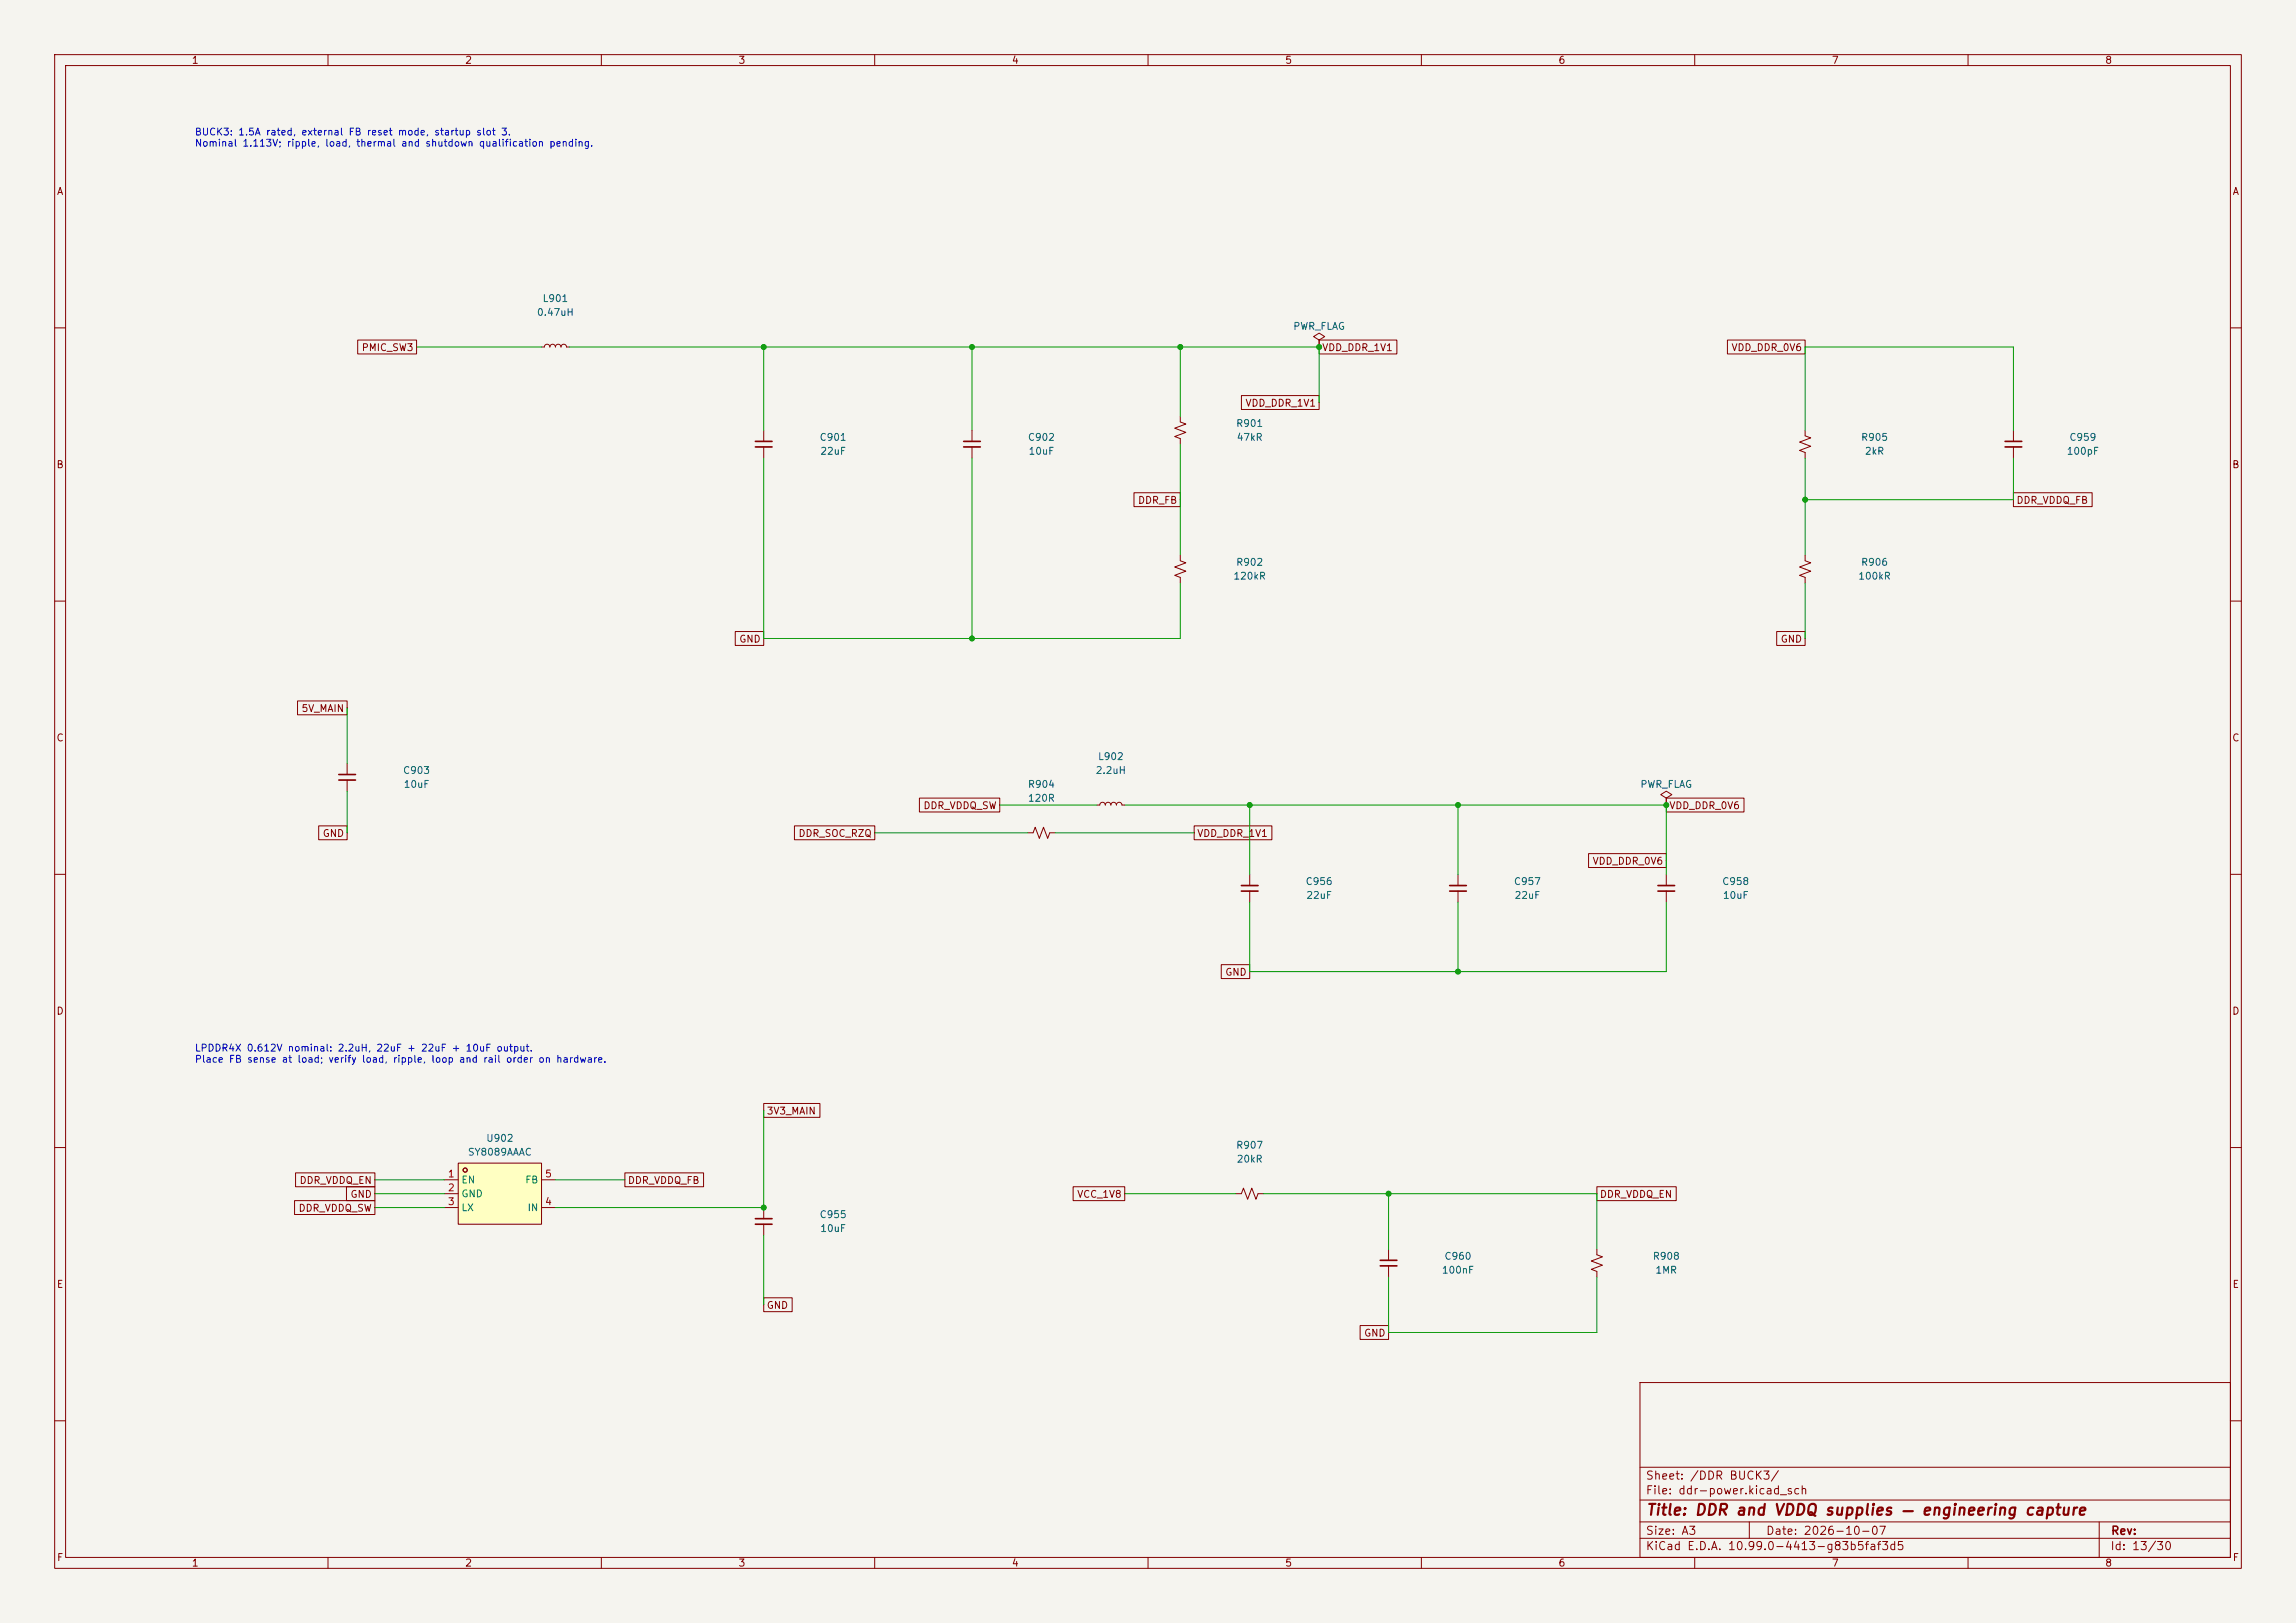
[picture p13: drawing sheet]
<svg xmlns="http://www.w3.org/2000/svg" width="420mm" height="297mm" viewBox="0 0 420 297" stroke-linecap="round" stroke-linejoin="round" font-family="sans-serif">
<defs><g id="words">
<text font-size="2" fill="#840000" x="301" y="277.8">Title: DDR and VDDQ supplies — engineering capture</text>
<g font-size="1.5" fill="#840000">
<text x="300.9" y="273.8">File: ddr-power.kicad_sch</text>
<text x="300.9" y="271.1">Sheet: /DDR BUCK3/</text>
<text x="300.9" y="281.2">Size: A3</text>
<text x="322.9" y="281.2">Date: 2026-10-07</text>
<text x="386" y="281.2">Rev:</text>
<text x="300.9" y="284">KiCad E.D.A. 10.99.0-4413-g83b5faf3d5</text>
<text x="385.9" y="284">Id: 13/30</text>
</g>
<g font-size="1.3" fill="#840000">
<text x="35" y="12">1</text>
<text x="85" y="12">2</text>
<text x="135" y="12">3</text>
<text x="185" y="12">4</text>
<text x="235" y="12">5</text>
<text x="285" y="12">6</text>
<text x="335" y="12">7</text>
<text x="385" y="12">8</text>
<text x="10.3" y="36">A</text>
<text x="408.3" y="36">A</text>
<text x="66.1" y="64.6">PMIC_SW3</text>
<text x="241.7" y="64.6">VDD_DDR_1V1</text>
<text x="316.6" y="64.6">VDD_DDR_0V6</text>
<text x="227.7" y="74.7">VDD_DDR_1V1</text>
<text x="10.2" y="86">B</text>
<text x="408.2" y="86">B</text>
<text x="208.1" y="92.5">DDR_FB</text>
<text x="368.7" y="92.5">DDR_VDDQ_FB</text>
<text x="135.1" y="117.9">GND</text>
<text x="325.6" y="117.9">GND</text>
<text x="55.1" y="130.6">5V_MAIN</text>
<text x="10.2" y="136">C</text>
<text x="408.2" y="136">C</text>
<text x="168.8" y="148.4">DDR_VDDQ_SW</text>
<text x="305.2" y="148.4">VDD_DDR_0V6</text>
<text x="58.9" y="153.5">GND</text>
<text x="146" y="153.5">DDR_SOC_RZQ</text>
<text x="218.9" y="153.5">VDD_DDR_1V1</text>
<text x="291.2" y="158.5">VDD_DDR_0V6</text>
<text x="224" y="178.9">GND</text>
<text x="10.2" y="186">D</text>
<text x="408.2" y="186">D</text>
<text x="140.1" y="204.3">3V3_MAIN</text>
<text x="54.7" y="217">DDR_VDDQ_EN</text>
<text x="64" y="219.5">GND</text>
<text x="114.7" y="217">DDR_VDDQ_FB</text>
<text x="196.9" y="219.5">VCC_1V8</text>
<text x="292.5" y="219.5">DDR_VDDQ_EN</text>
<text x="54.5" y="222">DDR_VDDQ_SW</text>
<text x="10.3" y="236">E</text>
<text x="140.1" y="239.8">GND</text>
<text x="408.3" y="236">E</text>
<text x="249.4" y="244.9">GND</text>
<text x="10.3" y="286">F</text>
<text x="35" y="287">1</text>
<text x="85" y="287">2</text>
<text x="135" y="287">3</text>
<text x="185" y="287">4</text>
<text x="235" y="287">5</text>
<text x="285" y="287">6</text>
<text x="335" y="287">7</text>
<text x="385" y="287">8</text>
<text x="408.3" y="286">F</text>
</g>
<g font-size="1.3" fill="#0000c2">
<text x="35.5" y="25.1">BUCK3: 1.5A rated, external FB reset mode, startup slot 3.</text>
<text x="35.5" y="27.1">Nominal 1.113V; ripple, load, thermal and shutdown qualification pending.</text>
<text x="35.5" y="192.7">LPDDR4X 0.612V nominal: 2.2uH, 22uF + 22uF + 10uF output.</text>
<text x="35.5" y="194.8">Place FB sense at load; verify load, ripple, loop and rail order on hardware.</text>
</g>
<g font-size="1.3" fill="#006464">
<text x="98.1" y="58.1">0.47uH</text>
<text x="99.1" y="55.6">L901</text>
<text x="236.5" y="60.7">PWR_FLAG</text>
<text x="149.8" y="81">C901</text>
<text x="149.9" y="83.5">22uF</text>
<text x="187.9" y="81">C902</text>
<text x="188" y="83.5">10uF</text>
<text x="226" y="78.4">R901</text>
<text x="226.1" y="81">47kR</text>
<text x="340.3" y="81">R905</text>
<text x="341" y="83.5">2kR</text>
<text x="377.9" y="83.5">100pF</text>
<text x="378.4" y="81">C959</text>
<text x="225.5" y="106.4">120kR</text>
<text x="226" y="103.8">R902</text>
<text x="339.8" y="106.4">100kR</text>
<text x="340.3" y="103.8">R906</text>
<text x="73.6" y="141.9">C903</text>
<text x="200.3" y="141.9">2.2uH</text>
<text x="200.7" y="139.4">L902</text>
<text x="73.7" y="144.5">10uF</text>
<text x="187.9" y="144.5">R904</text>
<text x="187.9" y="147">120R</text>
<text x="300" y="144.5">PWR_FLAG</text>
<text x="238.7" y="162.3">C956</text>
<text x="238.8" y="164.8">22uF</text>
<text x="276.8" y="162.3">C957</text>
<text x="276.9" y="164.8">22uF</text>
<text x="314.9" y="162.3">C958</text>
<text x="315" y="164.8">10uF</text>
<text x="88.8" y="209.2">U902</text>
<text x="85.5" y="211.8">SY8089AAAC</text>
<text x="226" y="210.5">R907</text>
<text x="226.1" y="213.1">20kR</text>
<text x="84.3" y="216.9">EN</text>
<text x="84.3" y="219.4">GND</text>
<text x="84.3" y="221.9">LX</text>
<text x="96" y="216.9">FB</text>
<text x="96.4" y="221.9">IN</text>
<text x="149.8" y="223.2">C955</text>
<text x="149.9" y="225.8">10uF</text>
<text x="263.6" y="233.4">100nF</text>
<text x="264.1" y="230.8">C960</text>
<text x="302.2" y="230.8">R908</text>
<text x="302.7" y="233.4">1MR</text>
</g>
<g font-size="1.3" fill="#a90000">
<text x="81.8" y="215.8">1</text>
<text x="99.6" y="215.8">5</text>
<text x="81.8" y="218.3">2</text>
<text x="81.8" y="220.8">3</text>
<text x="99.6" y="220.8">4</text>
</g>
</g></defs>
<path d="M0 0h420v297h-420z" fill="#f5f4ef" stroke="#f5f4ef" stroke-width=".18"/>
<g fill="none" stroke="#840000" stroke-width=".18">
<path d="M10 10h400v277h-400zM12 12h396v273h-396zM60 10v2M110 10v2M160 10v2M210 10v2M260 10v2M310 10v2M360 10v2M10 60h2M408 60h2M10 110h2"/>
<path d="M408 110h2M10 160h2M188 152.4h1l.4-1 .7 2 .8-2 .7 2 .4-1h1M408 160h2M10 210h2M408 210h2M300 253h108v32h-108zM10 260h2M300 278.5h108M300 274.5h108M300 268.5h108M320 278.5v3"/>
<path d="M384 278.5v6.5M408 260h2M60 285v2M110 285v2M160 285v2M210 285v2M260 285v2M300 281.5h108M310 285v2M360 285v2"/>
</g>
<path d="M83.8 212.8h15.3v11.2h-15.3z" fill="#ffffc2"/>
<g fill="none" stroke="#840000" stroke-width=".18">
<path d="M65.4 62.2h10.8v2.6h-10.8zM99.1 63.5h.5l.1-.4 .4-.1 .3 .1 .2 .4 .1-.4 .4-.1 .3 .1 .2 .4 .1-.4 .4-.1 .4 .1 .1 .4 .2-.4 .3-.1 .4 .1 .1 .4h.5M139.7 78.7v2.1M177.8 78.7v2.1M215.9 76.2v1l1 .4-2 .8 2 .7-2 .8 1 .4v1M227.1 72.4h14.2v2.5h-14.2zM241.3 62.2l1-.6-1-.6-1 .6 1 .6v1.3M241.3 63.5h.1M241.3 62.2h14.2v2.6h-14.2zM316 62.2h14.2v2.6h-14.2zM330.2 78.7v1.1l1 .3-2 .8 2 .8-2 .7 1 .4v1M368.3 78.7v2.1"/>
<path d="M139.7 81.8v2M177.8 81.8v2M207.4 90.2h8.5v2.5h-8.5zM368.3 90.2h14.4v2.5h-14.4zM368.3 81.8v2M134.5 115.6h5.2v2.5h-5.2zM215.9 101.6v1l1 .4-2 .8 2 .7-2 .8 1 .4v1M325 115.6h5.2v2.5h-5.2zM330.2 101.6v1l1 .4-2 .8 2 .7-2 .8 1 .4v1M54.4 128.3h9.1v2.5h-9.1zM63.5 139.7v2M58.3 151.1h5.2v2.6h-5.2z"/>
<path d="M63.5 142.7v2.1M145.3 151.1h14.7v2.6h-14.7zM168.2 146h14.7v2.6h-14.7zM200.7 147.3h.5l.1-.3 .4-.2 .3 .2 .2 .3 .1-.3 .4-.2 .3 .2 .2 .3 .1-.3 .4-.2 .4 .2 .1 .3 .2-.3 .3-.2 .4 .2 .1 .3h.5M218.4 151.1h14.3v2.6h-14.3zM290.6 156.2h14.2v2.6h-14.2zM304.8 146.1l1-.7-1-.6-1 .6 1 .7v1.2M304.8 147.3h.1M304.8 146h14.2v2.6h-14.2zM223.4 176.5h5.2v2.6h-5.2zM228.6 160v2.1M228.6 163.1v2"/>
<path d="M266.7 160v2.1M266.7 163.1v2M304.8 160v2.1M304.8 163.1v2M53.9 219.7h14.7v2.6h-14.7zM54.1 214.6h14.5v2.6h-14.5zM63.4 217.2h5.2v2.5h-5.2zM81.3 215.9h2.5M81.3 218.4h2.5M83.8 212.8h15.3v11.2h-15.3zM99.1 215.9h2.5M114.3 214.6h14.4v2.6h-14.4z"/>
<path d="M139.7 201.9h10.3v2.6h-10.3zM196.3 217.2h9.4v2.5h-9.4zM226.1 218.4h1l.4-1 .7 2.1 .8-2.1 .7 2.1 .4-1.1h1M292.1 217.2h14.5v2.5h-14.5zM81.3 221h2.5M99.1 221h2.5M139.7 237.5h5.2v2.5h-5.2zM139.7 221v2M139.7 224v2.1M254 228.6v2M254 231.6v2.1M292.1 228.6v1l1 .4-2 .8 2 .7-2 .8 1 .4v1"/>
<path d="M248.8 242.6h5.2v2.5h-5.2z"/>
<circle cx="85.1" cy="214.1" r=".38"/>
</g>
<g fill="none" stroke="#840000" stroke-width=".3">
<path d="M138.2 80.8h3M138.2 81.8h3M176.3 80.8h3M176.3 81.8h3M366.8 80.8h3M366.8 81.8h3M62 141.7h3M62 142.7h3M227.1 162.1h3M227.1 163.1h3M265.2 162.1h3M265.2 163.1h3"/>
<path d="M303.3 162.1h3M303.3 163.1h3M138.2 223h3M138.2 224h3M252.5 230.6h3M252.5 231.6h3"/>
</g>
<g fill="none" stroke="#009600" stroke-width=".18">
<path d="M76.2 63.5h22.9M104.1 63.5h137.2v10.2M139.7 63.5v15.2M177.8 63.5v15.2M215.9 63.5v12.7M330.2 78.7v-15.2h38.1v15.2M139.7 83.8v33h76.2v-10.1M177.8 83.8v33M215.9 81.3v20.3M330.2 83.8v17.8M368.3 83.8v7.6h-38.1M330.2 106.7v10.1"/>
<path d="M63.5 129.5v10.2M63.5 144.8v7.6M160 152.4h28M182.9 147.3h17.8M193 152.4h25.4M205.7 147.3h99.1v12.7M228.6 147.3v12.7M266.7 147.3v12.7M228.6 165.1v12.7h76.2v-12.7M266.7 165.1v12.7M68.6 215.9h12.7M68.6 218.4h12.7"/>
<path d="M101.6 215.9h12.7M139.7 203.2v17.8h-38.1M205.7 218.4h20.4M231.1 218.4h61v10.2M254 218.4v10.2M68.6 221h12.7M139.7 226.1v12.7M254 233.7v10.1h38.1v-10.1"/>
</g>
<g fill="#009600" stroke="#009600" stroke-width=".18">
<circle cx="139.7" cy="63.5" r=".46"/>
<circle cx="177.8" cy="63.5" r=".46"/>
<circle cx="177.8" cy="116.8" r=".46"/>
<circle cx="228.6" cy="147.3" r=".46"/>
<circle cx="266.7" cy="147.3" r=".46"/>
<circle cx="266.7" cy="177.8" r=".46"/>
<circle cx="330.2" cy="91.4" r=".46"/>
<circle cx="254" cy="218.4" r=".46"/>
<circle cx="215.9" cy="63.5" r=".46"/>
<circle cx="241.3" cy="63.5" r=".46"/>
<circle cx="304.8" cy="147.3" r=".46"/>
<circle cx="139.7" cy="221" r=".46"/>
</g>
<use href="#words"/>
</svg>
